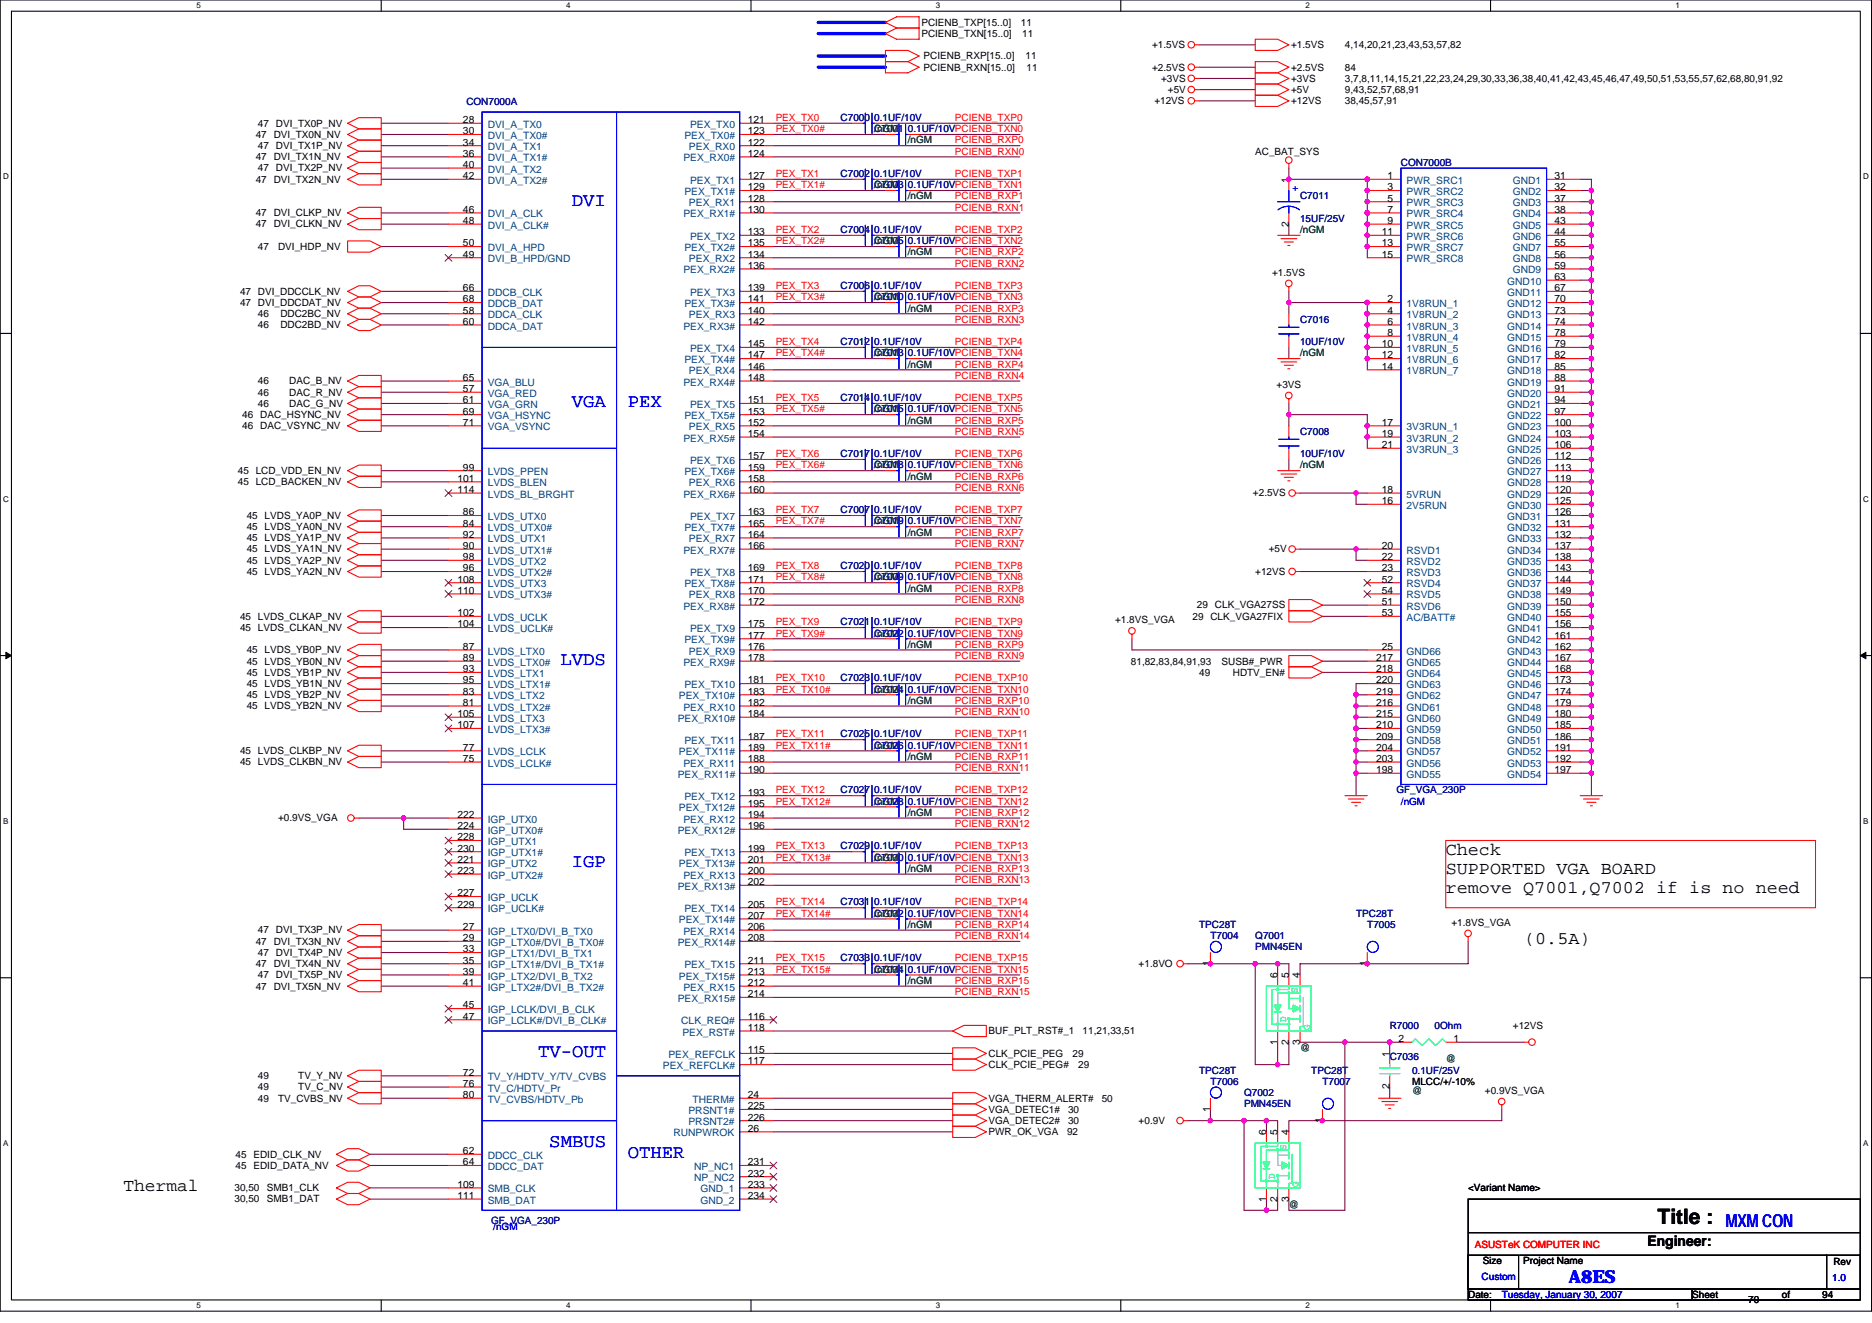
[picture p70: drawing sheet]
<svg xmlns="http://www.w3.org/2000/svg" width="297mm" height="210mm" viewBox="0 0 297 210" stroke-linecap="round" stroke-linejoin="round" font-family="sans-serif">
<defs><g id="words">
<text font-size="3.4" x="263" y="194.2">Title :</text>
<g font-size="3" fill="#00f">
<text x="90.7" y="32.6">DVI</text>
<text x="90.7" y="64.6">VGA</text>
<text x="99.6" y="64.6">PEX</text>
<text x="88.9" y="105.5">LVDS</text>
<text x="90.7" y="137.5">IGP</text>
<text x="85.4" y="167.7">TV-OUT</text>
<text x="87.2" y="182">SMBUS</text>
<text x="99.6" y="183.7">OTHER</text>
</g>
<g font-size="2.8">
<text x="229.4" y="135.6">Check</text>
<text x="229.4" y="138.7">SUPPORTED VGA BOARD</text>
<text x="229.4" y="141.7">remove Q7001,Q7002 if is no need</text>
<text x="241.8" y="149.8">(0.5A)</text>
<text x="19.6" y="189">Thermal</text>
</g>
<g font-size="2.8" fill="#00f">
<text x="273.9" y="194.6">MXM CON</text>
<text x="249" y="203.6">A8ES</text>
</g>
<text font-size="2.3" x="261.4" y="197.7">Engineer:</text>
<g font-size="1.6">
<text x="146.2" y="4.1">PCIENB_TXP[15..0]</text>
<text x="146.2" y="5.9">PCIENB_TXN[15..0]</text>
<text x="162" y="4.1">11</text>
<text x="162.2" y="5.9">11</text>
<text x="146.6" y="9.4">PCIENB_RXP[15..0]</text>
<text x="146.6" y="11.2">PCIENB_RXN[15..0]</text>
<text x="162.7" y="9.4">11</text>
<text x="162.9" y="11.2">11</text>
<text x="182.8" y="7.6">+1.5VS</text>
<text x="182.8" y="11.2">+2.5VS</text>
<text x="204.9" y="7.6">+1.5VS</text>
<text x="204.9" y="11.2">+2.5VS</text>
<text x="213.4" y="7.6">4,14,20,21,23,43,53,57,82</text>
<text x="213.4" y="11.2">84</text>
<text x="183.2" y="16.5">+12VS</text>
<text x="184.2" y="13">+3VS</text>
<text x="185.3" y="14.8">+5V</text>
<text x="204.9" y="13">+3VS</text>
<text x="204.9" y="16.5">+12VS</text>
<text x="204.9" y="14.8">+5V</text>
<text x="213.4" y="16.5">38,45,57,91</text>
<text x="213.4" y="13">3,7,8,11,14,15,21,22,23,24,29,30,33,36,38,40,41,42,43,45,46,47,49,50,51,53,55,57,62,68,80,91,92</text>
<text x="213.4" y="14.8">9,43,52,57,68,91</text>
<text x="40.6" y="21.9">47 DVI_TX0N_NV</text>
<text x="40.9" y="20.1">47 DVI_TX0P_NV</text>
<text x="40.9" y="23.6">47 DVI_TX1P_NV</text>
<text x="73.5" y="19.5">28</text>
<text x="73.5" y="23.1">34</text>
<text x="73.5" y="21.3">30</text>
<text x="118.6" y="19.5">121</text>
<text x="118.6" y="21.3">123</text>
<text x="118.6" y="23.1">122</text>
<text x="40.6" y="25.4">47 DVI_TX1N_NV</text>
<text x="40.6" y="29">47 DVI_TX2N_NV</text>
<text x="40.9" y="27.2">47 DVI_TX2P_NV</text>
<text x="73.5" y="26.6">40</text>
<text x="73.5" y="24.9">36</text>
<text x="73.5" y="28.4">42</text>
<text x="118.6" y="28.4">127</text>
<text x="118.6" y="24.9">124</text>
<text x="199.2" y="24.5">AC_BAT_SYS</text>
<text x="204.5" y="29" transform="rotate(-90 204.5 29)">1</text>
<text x="220.2" y="28.4">1</text>
<text x="246.7" y="28.4">31</text>
<text x="40.6" y="34.3">47 DVI_CLKP_NV</text>
<text x="73.5" y="33.8">46</text>
<text x="73.5" y="35.5">48</text>
<text x="118.6" y="30.2">129</text>
<text x="118.6" y="32">128</text>
<text x="118.6" y="33.8">130</text>
<text x="204.5" y="35.9" transform="rotate(-90 204.5 35.9)">2</text>
<text x="220.2" y="30.2">3</text>
<text x="220.2" y="32">5</text>
<text x="220.2" y="33.8">7</text>
<text x="220.2" y="35.5">9</text>
<text x="246.7" y="30.2">32</text>
<text x="246.7" y="32">37</text>
<text x="246.7" y="33.8">38</text>
<text x="246.7" y="35.5">43</text>
<text x="40.6" y="36.1">47 DVI_CLKN_NV</text>
<text x="40.9" y="39.6">47</text>
<text x="44.1" y="39.6">DVI_HDP_NV</text>
<text x="73.5" y="39.1">50</text>
<text x="73.5" y="40.9">49</text>
<text x="118.6" y="37.3">133</text>
<text x="118.6" y="39.1">135</text>
<text x="118.6" y="40.9">134</text>
<text x="219.3" y="37.3">11</text>
<text x="219.3" y="39.1">13</text>
<text x="219.3" y="40.9">15</text>
<text x="246.7" y="37.3">44</text>
<text x="246.7" y="39.1">55</text>
<text x="246.7" y="40.9">56</text>
<text x="38.1" y="46.8">47 DVI_DDCCLK_NV</text>
<text x="73.5" y="46.2">66</text>
<text x="73.5" y="48">68</text>
<text x="118.6" y="46.2">139</text>
<text x="118.6" y="48">141</text>
<text x="118.6" y="42.7">136</text>
<text x="201.8" y="43.7">+1.5VS</text>
<text x="220.2" y="48">2</text>
<text x="246.7" y="44.4">63</text>
<text x="246.7" y="46.2">67</text>
<text x="246.7" y="48">70</text>
<text x="246.7" y="42.7">59</text>
<text x="38.1" y="48.5">47 DVI_DDCDAT_NV</text>
<text x="40.9" y="52.1">46</text>
<text x="40.9" y="50.3">46</text>
<text x="44.5" y="52.1">DDC2BD_NV</text>
<text x="44.5" y="50.3">DDC2BC_NV</text>
<text x="73.5" y="49.8">58</text>
<text x="73.5" y="51.5">60</text>
<text x="118.6" y="49.8">140</text>
<text x="118.6" y="51.5">142</text>
<text x="220.2" y="51.5">6</text>
<text x="220.2" y="53.3">8</text>
<text x="220.2" y="49.8">4</text>
<text x="246.7" y="49.8">73</text>
<text x="246.7" y="51.5">74</text>
<text x="246.7" y="53.3">78</text>
<text x="118.6" y="55.1">145</text>
<text x="118.6" y="56.9">147</text>
<text x="118.6" y="58.7">146</text>
<text x="219.3" y="55.1">10</text>
<text x="219.3" y="56.9">12</text>
<text x="219.3" y="58.7">14</text>
<text x="246.7" y="55.1">79</text>
<text x="246.7" y="56.9">82</text>
<text x="246.7" y="58.7">85</text>
<text x="40.9" y="64.5">46</text>
<text x="40.9" y="62.8">46</text>
<text x="40.9" y="61">46</text>
<text x="45.9" y="64.5">DAC_G_NV</text>
<text x="45.9" y="62.8">DAC_R_NV</text>
<text x="45.9" y="61">DAC_B_NV</text>
<text x="73.5" y="62.2">57</text>
<text x="73.5" y="65.8">69</text>
<text x="73.5" y="64">61</text>
<text x="73.5" y="60.4">65</text>
<text x="118.6" y="64">151</text>
<text x="118.6" y="65.8">153</text>
<text x="118.6" y="60.4">148</text>
<text x="202.6" y="61.5">+3VS</text>
<text x="246.7" y="60.4">88</text>
<text x="246.7" y="62.2">91</text>
<text x="246.7" y="64">94</text>
<text x="246.7" y="65.8">97</text>
<text x="38.4" y="68.1">46 DAC_VSYNC_NV</text>
<text x="38.4" y="66.3">46 DAC_HSYNC_NV</text>
<text x="73.5" y="67.5">71</text>
<text x="118.6" y="67.5">152</text>
<text x="118.6" y="69.3">154</text>
<text x="219.3" y="67.5">17</text>
<text x="219.3" y="69.3">19</text>
<text x="219.3" y="71.1">21</text>
<text x="246.7" y="67.5">100</text>
<text x="246.7" y="69.3">103</text>
<text x="246.7" y="71.1">106</text>
<text x="37.7" y="77">45 LCD_BACKEN_NV</text>
<text x="37.7" y="75.2">45 LCD_VDD_EN_NV</text>
<text x="72.6" y="76.4">101</text>
<text x="73.5" y="74.7">99</text>
<text x="118.6" y="72.9">157</text>
<text x="118.6" y="74.7">159</text>
<text x="118.6" y="76.4">158</text>
<text x="246.7" y="72.9">112</text>
<text x="246.7" y="74.7">113</text>
<text x="246.7" y="76.4">119</text>
<text x="39.2" y="82.3">45 LVDS_YA0P_NV</text>
<text x="72.6" y="78.2">114</text>
<text x="73.5" y="81.8">86</text>
<text x="73.5" y="83.5">84</text>
<text x="118.6" y="81.8">163</text>
<text x="118.6" y="83.5">165</text>
<text x="118.6" y="78.2">160</text>
<text x="198.8" y="78.8">+2.5VS</text>
<text x="219.3" y="78.2">18</text>
<text x="219.3" y="80">16</text>
<text x="246.7" y="78.2">120</text>
<text x="246.7" y="80">125</text>
<text x="246.7" y="81.8">126</text>
<text x="246.7" y="83.5">131</text>
<text x="39.2" y="89.4">45 LVDS_YA2P_NV</text>
<text x="39.2" y="85.9">45 LVDS_YA1P_NV</text>
<text x="39.2" y="84.1">45 LVDS_YA0N_NV</text>
<text x="39.2" y="87.7">45 LVDS_YA1N_NV</text>
<text x="73.5" y="85.3">92</text>
<text x="73.5" y="88.9">98</text>
<text x="73.5" y="87.1">90</text>
<text x="118.6" y="85.3">164</text>
<text x="118.6" y="87.1">166</text>
<text x="201.3" y="87.7">+5V</text>
<text x="219.3" y="87.1">20</text>
<text x="219.3" y="88.9">22</text>
<text x="246.7" y="85.3">132</text>
<text x="246.7" y="87.1">137</text>
<text x="246.7" y="88.9">138</text>
<text x="39.2" y="91.2">45 LVDS_YA2N_NV</text>
<text x="72.6" y="92.4">108</text>
<text x="72.6" y="94.2">110</text>
<text x="73.5" y="90.7">96</text>
<text x="118.6" y="90.7">169</text>
<text x="118.6" y="92.4">171</text>
<text x="118.6" y="94.2">170</text>
<text x="118.6" y="96">172</text>
<text x="199.2" y="91.2">+12VS</text>
<text x="219.3" y="90.7">23</text>
<text x="219.3" y="92.4">52</text>
<text x="219.3" y="94.2">54</text>
<text x="219.3" y="96">51</text>
<text x="246.7" y="90.7">143</text>
<text x="246.7" y="92.4">144</text>
<text x="246.7" y="94.2">149</text>
<text x="246.7" y="96">150</text>
<text x="38.1" y="100.1">45 LVDS_CLKAN_NV</text>
<text x="38.1" y="98.3">45 LVDS_CLKAP_NV</text>
<text x="72.6" y="97.8">102</text>
<text x="72.6" y="99.5">104</text>
<text x="118.6" y="99.5">175</text>
<text x="118.6" y="101.3">177</text>
<text x="176.9" y="98.8">+1.8VS_VGA</text>
<text x="189.2" y="98.3">29 CLK_VGA27FIX</text>
<text x="189.9" y="96.5">29 CLK_VGA27SS</text>
<text x="219.3" y="97.8">53</text>
<text x="246.7" y="97.8">155</text>
<text x="246.7" y="99.5">156</text>
<text x="246.7" y="101.3">161</text>
<text x="39.2" y="103.7">45 LVDS_YB0P_NV</text>
<text x="39.2" y="107.2">45 LVDS_YB1P_NV</text>
<text x="39.2" y="105.4">45 LVDS_YB0N_NV</text>
<text x="73.5" y="103.1">87</text>
<text x="73.5" y="106.7">93</text>
<text x="73.5" y="104.9">89</text>
<text x="118.6" y="103.1">176</text>
<text x="118.6" y="104.9">178</text>
<text x="179.4" y="105.4">81,82,83,84,91,93</text>
<text x="190.3" y="107.2">49</text>
<text x="193.8" y="105.4">SUSB#_PWR</text>
<text x="195.6" y="107.2">HDTV_EN#</text>
<text x="218.4" y="106.7">218</text>
<text x="218.4" y="104.9">217</text>
<text x="219.3" y="103.1">25</text>
<text x="246.7" y="103.1">162</text>
<text x="246.7" y="104.9">167</text>
<text x="246.7" y="106.7">168</text>
<text x="39.2" y="112.5">45 LVDS_YB2N_NV</text>
<text x="39.2" y="109">45 LVDS_YB1N_NV</text>
<text x="39.2" y="110.8">45 LVDS_YB2P_NV</text>
<text x="72.6" y="113.8">105</text>
<text x="73.5" y="110.2">83</text>
<text x="73.5" y="108.4">95</text>
<text x="73.5" y="112">81</text>
<text x="118.6" y="108.4">181</text>
<text x="118.6" y="110.2">183</text>
<text x="118.6" y="112">182</text>
<text x="118.6" y="113.8">184</text>
<text x="218.4" y="113.8">215</text>
<text x="218.4" y="112">216</text>
<text x="218.4" y="110.2">219</text>
<text x="218.4" y="108.4">220</text>
<text x="246.7" y="108.4">173</text>
<text x="246.7" y="110.2">174</text>
<text x="246.7" y="112">179</text>
<text x="246.7" y="113.8">180</text>
<text x="38.1" y="119.7">45 LVDS_CLKBP_NV</text>
<text x="72.6" y="115.5">107</text>
<text x="73.5" y="119.1">77</text>
<text x="118.6" y="117.3">187</text>
<text x="118.6" y="119.1">189</text>
<text x="218.4" y="119.1">204</text>
<text x="218.4" y="117.3">209</text>
<text x="218.4" y="115.5">210</text>
<text x="246.7" y="115.5">185</text>
<text x="246.7" y="117.3">186</text>
<text x="246.7" y="119.1">191</text>
<text x="38.1" y="121.4">45 LVDS_CLKBN_NV</text>
<text x="73.5" y="120.9">75</text>
<text x="118.6" y="120.9">188</text>
<text x="118.6" y="122.7">190</text>
<text x="218.4" y="122.7">198</text>
<text x="218.4" y="120.9">203</text>
<text x="246.7" y="120.9">192</text>
<text x="246.7" y="122.7">197</text>
<text x="44.1" y="130.3">+0.9VS_VGA</text>
<text x="72.6" y="131.6">224</text>
<text x="72.6" y="129.8">222</text>
<text x="118.6" y="126.2">193</text>
<text x="118.6" y="128">195</text>
<text x="118.6" y="129.8">194</text>
<text x="118.6" y="131.6">196</text>
<text x="72.6" y="135.1">230</text>
<text x="72.6" y="136.9">221</text>
<text x="72.6" y="133.3">228</text>
<text x="118.6" y="135.1">199</text>
<text x="118.6" y="136.9">201</text>
<text x="72.6" y="138.7">223</text>
<text x="72.6" y="144">229</text>
<text x="72.6" y="142.2">227</text>
<text x="118.6" y="144">205</text>
<text x="118.6" y="138.7">200</text>
<text x="118.6" y="140.4">202</text>
<text x="40.6" y="149.9">47 DVI_TX3N_NV</text>
<text x="40.9" y="148.1">47 DVI_TX3P_NV</text>
<text x="73.5" y="147.6">27</text>
<text x="73.5" y="149.3">29</text>
<text x="118.6" y="145.8">207</text>
<text x="118.6" y="147.6">206</text>
<text x="118.6" y="149.3">208</text>
<text x="230.3" y="146.9">+1.8VS_VGA</text>
<text x="40.6" y="153.4">47 DVI_TX4N_NV</text>
<text x="40.9" y="151.7">47 DVI_TX4P_NV</text>
<text x="40.9" y="155.2">47 DVI_TX5P_NV</text>
<text x="73.5" y="154.7">39</text>
<text x="73.5" y="151.1">33</text>
<text x="73.5" y="152.9">35</text>
<text x="118.6" y="152.9">211</text>
<text x="118.6" y="154.7">213</text>
<text x="180.7" y="153.4">+1.8VO</text>
<text x="192" y="153.3" transform="rotate(-90 192 153.3)">1</text>
<text x="202.7" y="155.2" transform="rotate(-90 202.7 155.2)">6</text>
<text x="204.5" y="155.2" transform="rotate(-90 204.5 155.2)">5</text>
<text x="206.3" y="155.2" transform="rotate(-90 206.3 155.2)">4</text>
<text x="216.9" y="153.3" transform="rotate(-90 216.9 153.3)">1</text>
<text x="40.6" y="157">47 DVI_TX5N_NV</text>
<text x="73.5" y="156.4">41</text>
<text x="73.5" y="160">45</text>
<text x="73.5" y="161.8">47</text>
<text x="118.6" y="161.8">116</text>
<text x="118.6" y="156.4">212</text>
<text x="118.6" y="158.2">214</text>
<text x="118.6" y="163.6">118</text>
<text x="118.6" y="167.1">115</text>
<text x="156.9" y="164.1">BUF_PLT_RST#_1</text>
<text x="156.9" y="167.7">CLK_PCIE_PEG</text>
<text x="170.2" y="167.7">29</text>
<text x="171.8" y="164.1">11,21,33,51</text>
<text x="202.7" y="165.7" transform="rotate(-90 202.7 165.7)">1</text>
<text x="204.5" y="165.7" transform="rotate(-90 204.5 165.7)">2</text>
<text x="206.3" y="165.7" transform="rotate(-90 206.3 165.7)">3</text>
<text x="220.5" y="167.7" transform="rotate(-90 220.5 167.7)">1</text>
<text x="221.9" y="165.3">2</text>
<text x="230.6" y="165.3">1</text>
<text x="240.1" y="163.2">+12VS</text>
<text x="40.9" y="171.2">49</text>
<text x="40.9" y="173">49</text>
<text x="47.3" y="171.2">TV_Y_NV</text>
<text x="47.3" y="173">TV_C_NV</text>
<text x="73.5" y="170.7">72</text>
<text x="73.5" y="172.4">76</text>
<text x="118.6" y="168.9">117</text>
<text x="156.9" y="169.4">CLK_PCIE_PEG#</text>
<text x="171.1" y="169.4">29</text>
<text x="220.5" y="172.8" transform="rotate(-90 220.5 172.8)">2</text>
<text x="224.1" y="172.1">MLCC/+/-10%</text>
<text x="235.6" y="173.5">+0.9VS_VGA</text>
<text x="40.9" y="174.8">49</text>
<text x="44.1" y="174.8">TV_CVBS_NV</text>
<text x="73.5" y="174.2">80</text>
<text x="118.6" y="174.2">24</text>
<text x="118.6" y="176">225</text>
<text x="118.6" y="177.8">226</text>
<text x="118.6" y="179.6">26</text>
<text x="156.9" y="176.6">VGA_DETEC1#</text>
<text x="156.9" y="178.3">VGA_DETEC2#</text>
<text x="156.9" y="174.8">VGA_THERM_ALERT#</text>
<text x="169.5" y="176.6">30</text>
<text x="169.5" y="178.3">30</text>
<text x="174.8" y="174.8">50</text>
<text x="180.7" y="178.3">+0.9V</text>
<text x="192" y="176.4" transform="rotate(-90 192 176.4)">1</text>
<text x="209.8" y="178.2" transform="rotate(-90 209.8 178.2)">1</text>
<text x="37.4" y="185.4">45 EDID_DATA_NV</text>
<text x="37.4" y="183.7">45 EDID_CLK_NV</text>
<text x="73.5" y="184.9">64</text>
<text x="73.5" y="183.1">62</text>
<text x="118.6" y="184.9">231</text>
<text x="156.9" y="180.1">PWR_OK_VGA</text>
<text x="169.3" y="180.1">92</text>
<text x="200.9" y="180.1" transform="rotate(-90 200.9 180.1)">6</text>
<text x="202.7" y="180.1" transform="rotate(-90 202.7 180.1)">5</text>
<text x="204.5" y="180.1" transform="rotate(-90 204.5 180.1)">4</text>
<text x="37.2" y="190.8">30,50</text>
<text x="37.2" y="189">30,50</text>
<text x="42.4" y="190.8">SMB1_DAT</text>
<text x="42.4" y="189">SMB1_CLK</text>
<text x="72.6" y="190.2">111</text>
<text x="72.6" y="188.4">109</text>
<text x="118.6" y="186.7">232</text>
<text x="118.6" y="188.4">233</text>
<text x="118.6" y="190.2">234</text>
<text x="200.9" y="190.6" transform="rotate(-90 200.9 190.6)">1</text>
<text x="202.7" y="190.6" transform="rotate(-90 202.7 190.6)">2</text>
<text x="204.5" y="190.6" transform="rotate(-90 204.5 190.6)">3</text>
<text x="233" y="189">&lt;Variant Name&gt;</text>
<text x="235.3" y="200.6">Size</text>
<text x="241.7" y="200.6">Project Name</text>
<text x="290.9" y="200.7">Rev</text>
<text x="233" y="205.9">Date:</text>
<text x="268.5" y="205.9">Sheet</text>
<text x="277.4" y="206.8">70</text>
<text x="282.7" y="205.9">of</text>
<text x="289.1" y="205.9">94</text>
</g>
<g font-size="1.6" fill="#000080">
<text x="74" y="16.7">CON7000A</text>
<text x="133.4" y="19.2">C7000 0.1UF/10V</text>
<text x="138.7" y="21">C7001 0.1UF/10VPCIENB_TXN0</text>
<text x="133.4" y="28.1">C7002 0.1UF/10V</text>
<text x="138.7" y="29.9">C7003 0.1UF/10VPCIENB_TXN1</text>
<text x="222.3" y="26.3">CON7000B</text>
<text x="206.3" y="31.6">C7011</text>
<text x="206.3" y="35.2">15UF/25V</text>
<text x="133.4" y="37">C7004 0.1UF/10V</text>
<text x="138.7" y="38.8">C7005 0.1UF/10VPCIENB_TXN2</text>
<text x="133.4" y="45.9">C7006 0.1UF/10V</text>
<text x="138.7" y="47.6">C7010 0.1UF/10VPCIENB_TXN3</text>
<text x="206.3" y="51.2">C7016</text>
<text x="133.4" y="54.8">C7012 0.1UF/10V</text>
<text x="138.7" y="56.5">C7013 0.1UF/10VPCIENB_TXN4</text>
<text x="206.3" y="54.8">10UF/10V</text>
<text x="133.4" y="63.6">C7014 0.1UF/10V</text>
<text x="138.7" y="65.4">C7015 0.1UF/10VPCIENB_TXN5</text>
<text x="206.3" y="69">C7008</text>
<text x="133.4" y="72.5">C7017 0.1UF/10V</text>
<text x="138.7" y="74.3">C7018 0.1UF/10VPCIENB_TXN6</text>
<text x="206.3" y="72.5">10UF/10V</text>
<text x="133.4" y="81.4">C7007 0.1UF/10V</text>
<text x="138.7" y="83.2">C7019 0.1UF/10VPCIENB_TXN7</text>
<text x="133.4" y="90.3">C7020 0.1UF/10V</text>
<text x="138.7" y="92.1">C7009 0.1UF/10VPCIENB_TXN8</text>
<text x="133.4" y="99.2">C7021 0.1UF/10V</text>
<text x="138.7" y="101">C7022 0.1UF/10VPCIENB_TXN9</text>
<text x="133.4" y="108.1">C7023 0.1UF/10V</text>
<text x="138.7" y="109.9">C7024 0.1UF/10VPCIENB_TXN10</text>
<text x="133.4" y="117">C7025 0.1UF/10V</text>
<text x="138.7" y="118.8">C7026 0.1UF/10VPCIENB_TXN11</text>
<text x="133.4" y="125.9">C7027 0.1UF/10V</text>
<text x="221.6" y="125.9">GF_VGA_230P</text>
<text x="138.7" y="127.7">C7028 0.1UF/10VPCIENB_TXN12</text>
<text x="133.4" y="134.8">C7029 0.1UF/10V</text>
<text x="138.7" y="136.5">C7030 0.1UF/10VPCIENB_TXN13</text>
<text x="133.4" y="143.7">C7031 0.1UF/10V</text>
<text x="138.7" y="145.4">C7032 0.1UF/10VPCIENB_TXN14</text>
<text x="190.3" y="147.2">TPC28T</text>
<text x="192.1" y="149">T7004</text>
<text x="199.2" y="149">Q7001</text>
<text x="215.2" y="145.4">TPC28T</text>
<text x="217" y="147.2">T7005</text>
<text x="133.4" y="152.5">C7033 0.1UF/10V</text>
<text x="138.7" y="154.3">C7034 0.1UF/10VPCIENB_TXN15</text>
<text x="199.2" y="150.8">PMN45EN</text>
<text x="220.5" y="163.2">R7000</text>
<text x="227.6" y="163.2">0Ohm</text>
<text x="190.3" y="170.3">TPC28T</text>
<text x="192.1" y="172.1">T7006</text>
<text x="197.4" y="173.9">Q7002</text>
<text x="208.1" y="170.3">TPC28T</text>
<text x="209.8" y="172.1">T7007</text>
<text x="220.5" y="168.2">C7036</text>
<text x="224.1" y="170.3">0.1UF/25V</text>
<text x="197.4" y="175.7">PMN45EN</text>
<text x="77.9" y="194.2">GF_VGA_230P</text>
</g>
<g font-size="1.6" fill="#004080">
<text x="77.4" y="20.3">DVI_A_TX0</text>
<text x="77.4" y="23.8">DVI_A_TX1</text>
<text x="77.4" y="22.1">DVI_A_TX0#</text>
<text x="108.6" y="22.1">PEX_TX0#</text>
<text x="109.3" y="23.8">PEX_RX0</text>
<text x="109.5" y="20.3">PEX_TX0</text>
<text x="77.4" y="27.4">DVI_A_TX2</text>
<text x="77.4" y="25.6">DVI_A_TX1#</text>
<text x="77.4" y="29.2">DVI_A_TX2#</text>
<text x="108.4" y="25.6">PEX_RX0#</text>
<text x="109.5" y="29.2">PEX_TX1</text>
<text x="223.2" y="29.2">PWR_SRC1</text>
<text x="240" y="29.2">GND1</text>
<text x="77.4" y="34.5">DVI_A_CLK</text>
<text x="108.4" y="34.5">PEX_RX1#</text>
<text x="108.6" y="30.9">PEX_TX1#</text>
<text x="109.3" y="32.7">PEX_RX1</text>
<text x="223.2" y="30.9">PWR_SRC2</text>
<text x="223.2" y="32.7">PWR_SRC3</text>
<text x="223.2" y="34.5">PWR_SRC4</text>
<text x="240" y="30.9">GND2</text>
<text x="240" y="32.7">GND3</text>
<text x="240" y="34.5">GND4</text>
<text x="77.4" y="36.3">DVI_A_CLK#</text>
<text x="77.4" y="39.8">DVI_A_HPD</text>
<text x="77.4" y="41.6">DVI_B_HPD/GND</text>
<text x="108.6" y="39.8">PEX_TX2#</text>
<text x="109.3" y="41.6">PEX_RX2</text>
<text x="109.5" y="38.1">PEX_TX2</text>
<text x="223.2" y="36.3">PWR_SRC5</text>
<text x="223.2" y="38.1">PWR_SRC6</text>
<text x="223.2" y="39.8">PWR_SRC7</text>
<text x="223.2" y="41.6">PWR_SRC8</text>
<text x="240" y="36.3">GND5</text>
<text x="240" y="38.1">GND6</text>
<text x="240" y="39.8">GND7</text>
<text x="240" y="41.6">GND8</text>
<text x="77.4" y="46.9">DDCB_CLK</text>
<text x="108.4" y="43.4">PEX_RX2#</text>
<text x="109.5" y="46.9">PEX_TX3</text>
<text x="239.2" y="45.2">GND10</text>
<text x="239.2" y="46.9">GND11</text>
<text x="240" y="43.4">GND9</text>
<text x="77.4" y="50.5">DDCA_CLK</text>
<text x="77.4" y="52.3">DDCA_DAT</text>
<text x="77.4" y="48.7">DDCB_DAT</text>
<text x="108.4" y="52.3">PEX_RX3#</text>
<text x="108.6" y="48.7">PEX_TX3#</text>
<text x="109.3" y="50.5">PEX_RX3</text>
<text x="223.2" y="52.3">1V8RUN_3</text>
<text x="223.2" y="48.7">1V8RUN_1</text>
<text x="223.2" y="50.5">1V8RUN_2</text>
<text x="239.2" y="48.7">GND12</text>
<text x="239.2" y="50.5">GND13</text>
<text x="239.2" y="52.3">GND14</text>
<text x="108.6" y="57.6">PEX_TX4#</text>
<text x="109.3" y="59.4">PEX_RX4</text>
<text x="109.5" y="55.8">PEX_TX4</text>
<text x="223.2" y="54.1">1V8RUN_4</text>
<text x="223.2" y="55.8">1V8RUN_5</text>
<text x="223.2" y="57.6">1V8RUN_6</text>
<text x="223.2" y="59.4">1V8RUN_7</text>
<text x="239.2" y="54.1">GND15</text>
<text x="239.2" y="55.8">GND16</text>
<text x="239.2" y="57.6">GND17</text>
<text x="239.2" y="59.4">GND18</text>
<text x="77.4" y="62.9">VGA_RED</text>
<text x="77.4" y="64.7">VGA_GRN</text>
<text x="77.4" y="61.2">VGA_BLU</text>
<text x="108.4" y="61.2">PEX_RX4#</text>
<text x="109.5" y="64.7">PEX_TX5</text>
<text x="239.2" y="61.2">GND19</text>
<text x="239.2" y="62.9">GND20</text>
<text x="239.2" y="64.7">GND21</text>
<text x="77.4" y="68.3">VGA_VSYNC</text>
<text x="77.4" y="66.5">VGA_HSYNC</text>
<text x="108.4" y="70.1">PEX_RX5#</text>
<text x="108.6" y="66.5">PEX_TX5#</text>
<text x="109.3" y="68.3">PEX_RX5</text>
<text x="223.2" y="68.3">3V3RUN_1</text>
<text x="223.2" y="70.1">3V3RUN_2</text>
<text x="223.2" y="71.8">3V3RUN_3</text>
<text x="239.2" y="66.5">GND22</text>
<text x="239.2" y="68.3">GND23</text>
<text x="239.2" y="70.1">GND24</text>
<text x="239.2" y="71.8">GND25</text>
<text x="77.4" y="75.4">LVDS_PPEN</text>
<text x="77.4" y="77.2">LVDS_BLEN</text>
<text x="108.6" y="75.4">PEX_TX6#</text>
<text x="109.3" y="77.2">PEX_RX6</text>
<text x="109.5" y="73.6">PEX_TX6</text>
<text x="239.2" y="73.6">GND26</text>
<text x="239.2" y="75.4">GND27</text>
<text x="239.2" y="77.2">GND28</text>
<text x="77.4" y="79">LVDS_BL_BRGHT</text>
<text x="77.4" y="82.5">LVDS_UTX0</text>
<text x="108.4" y="79">PEX_RX6#</text>
<text x="109.5" y="82.5">PEX_TX7</text>
<text x="223.2" y="79">5VRUN</text>
<text x="223.2" y="80.7">2V5RUN</text>
<text x="239.2" y="79">GND29</text>
<text x="239.2" y="80.7">GND30</text>
<text x="239.2" y="82.5">GND31</text>
<text x="77.4" y="86.1">LVDS_UTX1</text>
<text x="77.4" y="89.6">LVDS_UTX2</text>
<text x="77.4" y="84.3">LVDS_UTX0#</text>
<text x="77.4" y="87.8">LVDS_UTX1#</text>
<text x="108.4" y="87.8">PEX_RX7#</text>
<text x="108.6" y="84.3">PEX_TX7#</text>
<text x="109.3" y="86.1">PEX_RX7</text>
<text x="223.2" y="87.8">RSVD1</text>
<text x="223.2" y="89.6">RSVD2</text>
<text x="239.2" y="84.3">GND32</text>
<text x="239.2" y="86.1">GND33</text>
<text x="239.2" y="87.8">GND34</text>
<text x="239.2" y="89.6">GND35</text>
<text x="77.4" y="93.2">LVDS_UTX3</text>
<text x="77.4" y="91.4">LVDS_UTX2#</text>
<text x="77.4" y="95">LVDS_UTX3#</text>
<text x="108.6" y="93.2">PEX_TX8#</text>
<text x="109.3" y="95">PEX_RX8</text>
<text x="109.5" y="91.4">PEX_TX8</text>
<text x="223.2" y="91.4">RSVD3</text>
<text x="223.2" y="93.2">RSVD4</text>
<text x="223.2" y="95">RSVD5</text>
<text x="239.2" y="91.4">GND36</text>
<text x="239.2" y="93.2">GND37</text>
<text x="239.2" y="95">GND38</text>
<text x="77.4" y="98.5">LVDS_UCLK</text>
<text x="77.4" y="100.3">LVDS_UCLK#</text>
<text x="108.4" y="96.7">PEX_RX8#</text>
<text x="109.5" y="100.3">PEX_TX9</text>
<text x="223.2" y="98.5">AC/BATT#</text>
<text x="223.2" y="96.7">RSVD6</text>
<text x="239.2" y="96.7">GND39</text>
<text x="239.2" y="98.5">GND40</text>
<text x="239.2" y="100.3">GND41</text>
<text x="77.4" y="103.8">LVDS_LTX0</text>
<text x="77.4" y="107.4">LVDS_LTX1</text>
<text x="77.4" y="105.6">LVDS_LTX0#</text>
<text x="108.4" y="105.6">PEX_RX9#</text>
<text x="108.6" y="102.1">PEX_TX9#</text>
<text x="109.3" y="103.8">PEX_RX9</text>
<text x="223.2" y="107.4">GND64</text>
<text x="223.2" y="105.6">GND65</text>
<text x="223.2" y="103.8">GND66</text>
<text x="239.2" y="102.1">GND42</text>
<text x="239.2" y="103.8">GND43</text>
<text x="239.2" y="105.6">GND44</text>
<text x="239.2" y="107.4">GND45</text>
<text x="77.4" y="111">LVDS_LTX2</text>
<text x="77.4" y="109.2">LVDS_LTX1#</text>
<text x="77.4" y="112.7">LVDS_LTX2#</text>
<text x="107.7" y="111">PEX_TX10#</text>
<text x="108.4" y="112.7">PEX_RX10</text>
<text x="108.6" y="109.2">PEX_TX10</text>
<text x="223.2" y="112.7">GND61</text>
<text x="223.2" y="111">GND62</text>
<text x="223.2" y="109.2">GND63</text>
<text x="239.2" y="109.2">GND46</text>
<text x="239.2" y="111">GND47</text>
<text x="239.2" y="112.7">GND48</text>
<text x="77.4" y="119.8">LVDS_LCLK</text>
<text x="77.4" y="114.5">LVDS_LTX3</text>
<text x="77.4" y="116.3">LVDS_LTX3#</text>
<text x="107.5" y="114.5">PEX_RX10#</text>
<text x="107.7" y="119.8">PEX_TX11#</text>
<text x="108.6" y="118.1">PEX_TX11</text>
<text x="223.2" y="119.8">GND57</text>
<text x="223.2" y="118.1">GND58</text>
<text x="223.2" y="116.3">GND59</text>
<text x="223.2" y="114.5">GND60</text>
<text x="239.2" y="114.5">GND49</text>
<text x="239.2" y="116.3">GND50</text>
<text x="239.2" y="118.1">GND51</text>
<text x="239.2" y="119.8">GND52</text>
<text x="77.4" y="121.6">LVDS_LCLK#</text>
<text x="107.5" y="123.4">PEX_RX11#</text>
<text x="108.4" y="121.6">PEX_RX11</text>
<text x="223.2" y="123.4">GND55</text>
<text x="223.2" y="121.6">GND56</text>
<text x="239.2" y="121.6">GND53</text>
<text x="239.2" y="123.4">GND54</text>
<text x="77.4" y="130.5">IGP_UTX0</text>
<text x="107.7" y="128.7">PEX_TX12#</text>
<text x="108.4" y="130.5">PEX_RX12</text>
<text x="108.6" y="127">PEX_TX12</text>
<text x="77.4" y="135.8">IGP_UTX1#</text>
<text x="77.4" y="132.3">IGP_UTX0#</text>
<text x="77.4" y="137.6">IGP_UTX2</text>
<text x="77.4" y="134.1">IGP_UTX1</text>
<text x="107.5" y="132.3">PEX_RX12#</text>
<text x="107.7" y="137.6">PEX_TX13#</text>
<text x="108.6" y="135.8">PEX_TX13</text>
<text x="77.4" y="139.4">IGP_UTX2#</text>
<text x="77.4" y="143">IGP_UCLK</text>
<text x="107.5" y="141.2">PEX_RX13#</text>
<text x="108.4" y="139.4">PEX_RX13</text>
<text x="77.4" y="144.7">IGP_UCLK#</text>
<text x="77.4" y="148.3">IGP_LTX0/DVI_B_TX0</text>
<text x="107.7" y="146.5">PEX_TX14#</text>
<text x="108.4" y="148.3">PEX_RX14</text>
<text x="108.6" y="144.7">PEX_TX14</text>
<text x="77.4" y="155.4">IGP_LTX2/DVI_B_TX2</text>
<text x="77.4" y="151.8">IGP_LTX1/DVI_B_TX1</text>
<text x="77.4" y="153.6">IGP_LTX1#/DVI_B_TX1#</text>
<text x="77.4" y="150.1">IGP_LTX0#/DVI_B_TX0#</text>
<text x="107.5" y="150.1">PEX_RX14#</text>
<text x="107.7" y="155.4">PEX_TX15#</text>
<text x="108.6" y="153.6">PEX_TX15</text>
<text x="77.4" y="157.2">IGP_LTX2#/DVI_B_TX2#</text>
<text x="77.4" y="160.7">IGP_LCLK/DVI_B_CLK</text>
<text x="107.5" y="159">PEX_RX15#</text>
<text x="108.4" y="157.2">PEX_RX15</text>
<text x="77.4" y="162.5">IGP_LCLK#/DVI_B_CLK#</text>
<text x="106.1" y="167.9">PEX_REFCLK</text>
<text x="108.1" y="162.5">CLK_REQ#</text>
<text x="108.3" y="164.3">PEX_RST#</text>
<text x="77.4" y="171.4">TV_Y/HDTV_Y/TV_CVBS</text>
<text x="77.4" y="173.2">TV_C/HDTV_Pr</text>
<text x="105.2" y="169.6">PEX_REFCLK#</text>
<text x="77.4" y="175">TV_CVBS/HDTV_Pb</text>
<text x="109.2" y="176.7">PRSNT1#</text>
<text x="109.2" y="178.5">PRSNT2#</text>
<text x="109.9" y="175">THERM#</text>
<text x="77.4" y="185.6">DDCC_DAT</text>
<text x="77.4" y="183.9">DDCC_CLK</text>
<text x="106.8" y="180.3">RUNPWROK</text>
<text x="110.1" y="185.6">NP_NC1</text>
<text x="77.4" y="191">SMB_DAT</text>
<text x="77.4" y="189.2">SMB_CLK</text>
<text x="110.1" y="187.4">NP_NC2</text>
<text x="111.1" y="189.2">GND_1</text>
<text x="111.1" y="191">GND_2</text>
</g>
<g font-size="1.6" fill="#f00">
<text x="123.1" y="19.2">PEX_TX0</text>
<text x="123.1" y="21">PEX_TX0#</text>
<text x="151.5" y="22.8">PCIENB_RXP0</text>
<text x="151.5" y="19.2">PCIENB_TXP0</text>
<text x="123.1" y="28.1">PEX_TX1</text>
<text x="123.1" y="29.9">PEX_TX1#</text>
<text x="151.5" y="24.5">PCIENB_RXN0</text>
<text x="151.5" y="28.1">PCIENB_TXP1</text>
<text x="151.5" y="31.6">PCIENB_RXP1</text>
<text x="151.5" y="33.4">PCIENB_RXN1</text>
<text x="123.1" y="38.8">PEX_TX2#</text>
<text x="123.1" y="37">PEX_TX2</text>
<text x="151.5" y="37">PCIENB_TXP2</text>
<text x="151.5" y="40.5">PCIENB_RXP2</text>
<text x="123.1" y="47.6">PEX_TX3#</text>
<text x="123.1" y="45.9">PEX_TX3</text>
<text x="151.5" y="45.9">PCIENB_TXP3</text>
<text x="151.5" y="42.3">PCIENB_RXN2</text>
<text x="151.5" y="51.2">PCIENB_RXN3</text>
<text x="151.5" y="49.4">PCIENB_RXP3</text>
<text x="123.1" y="54.8">PEX_TX4</text>
<text x="123.1" y="56.5">PEX_TX4#</text>
<text x="151.5" y="54.8">PCIENB_TXP4</text>
<text x="151.5" y="58.3">PCIENB_RXP4</text>
<text x="123.1" y="65.4">PEX_TX5#</text>
<text x="123.1" y="63.6">PEX_TX5</text>
<text x="151.5" y="60.1">PCIENB_RXN4</text>
<text x="151.5" y="63.6">PCIENB_TXP5</text>
<text x="151.5" y="69">PCIENB_RXN5</text>
<text x="151.5" y="67.2">PCIENB_RXP5</text>
<text x="123.1" y="72.5">PEX_TX6</text>
<text x="123.1" y="74.3">PEX_TX6#</text>
<text x="151.5" y="77.9">PCIENB_RXN6</text>
<text x="151.5" y="76.1">PCIENB_RXP6</text>
<text x="151.5" y="72.5">PCIENB_TXP6</text>
<text x="123.1" y="81.4">PEX_TX7</text>
<text x="123.1" y="83.2">PEX_TX7#</text>
<text x="151.5" y="81.4">PCIENB_TXP7</text>
<text x="151.5" y="85">PCIENB_RXP7</text>
<text x="151.5" y="86.8">PCIENB_RXN7</text>
<text x="123.1" y="92.1">PEX_TX8#</text>
<text x="123.1" y="90.3">PEX_TX8</text>
<text x="151.5" y="95.7">PCIENB_RXN8</text>
<text x="151.5" y="90.3">PCIENB_TXP8</text>
<text x="151.5" y="93.9">PCIENB_RXP8</text>
<text x="123.1" y="99.2">PEX_TX9</text>
<text x="123.1" y="101">PEX_TX9#</text>
<text x="151.5" y="99.2">PCIENB_TXP9</text>
<text x="151.5" y="102.8">PCIENB_RXP9</text>
<text x="151.5" y="104.5">PCIENB_RXN9</text>
<text x="123.1" y="109.9">PEX_TX10#</text>
<text x="123.1" y="108.1">PEX_TX10</text>
<text x="151.5" y="111.7">PCIENB_RXP10</text>
<text x="151.5" y="108.1">PCIENB_TXP10</text>
<text x="151.5" y="113.4">PCIENB_RXN10</text>
<text x="123.1" y="117">PEX_TX11</text>
<text x="123.1" y="118.8">PEX_TX11#</text>
<text x="151.5" y="117">PCIENB_TXP11</text>
<text x="123.1" y="125.9">PEX_TX12</text>
<text x="151.5" y="120.5">PCIENB_RXP11</text>
<text x="151.5" y="122.3">PCIENB_RXN11</text>
<text x="151.5" y="125.9">PCIENB_TXP12</text>
<text x="123.1" y="127.7">PEX_TX12#</text>
<text x="151.5" y="129.4">PCIENB_RXP12</text>
<text x="151.5" y="131.2">PCIENB_RXN12</text>
<text x="123.1" y="134.8">PEX_TX13</text>
<text x="123.1" y="136.5">PEX_TX13#</text>
<text x="151.5" y="134.8">PCIENB_TXP13</text>
<text x="123.1" y="143.7">PEX_TX14</text>
<text x="151.5" y="143.7">PCIENB_TXP14</text>
<text x="151.5" y="138.3">PCIENB_RXP13</text>
<text x="151.5" y="140.1">PCIENB_RXN13</text>
<text x="123.1" y="145.4">PEX_TX14#</text>
<text x="151.5" y="147.2">PCIENB_RXP14</text>
<text x="151.5" y="149">PCIENB_RXN14</text>
<text x="123.1" y="152.5">PEX_TX15</text>
<text x="123.1" y="154.3">PEX_TX15#</text>
<text x="151.5" y="152.5">PCIENB_TXP15</text>
<text x="151.5" y="156.1">PCIENB_RXP15</text>
<text x="151.5" y="157.9">PCIENB_RXN15</text>
<text x="234" y="198.1">ASUSTeK COMPUTER INC</text>
</g>
<g font-size="1.6" fill="#008000">
<text x="138.7" y="21">/nGM</text>
<text x="144.1" y="22.8">/nGM</text>
<text x="138.7" y="29.9">/nGM</text>
<text x="144.1" y="31.6">/nGM</text>
<text x="138.7" y="38.8">/nGM</text>
<text x="144.1" y="40.5">/nGM</text>
<text x="206.3" y="37">/nGM</text>
<text x="138.7" y="47.6">/nGM</text>
<text x="144.1" y="49.4">/nGM</text>
<text x="138.7" y="56.5">/nGM</text>
<text x="144.1" y="58.3">/nGM</text>
<text x="206.3" y="56.5">/nGM</text>
<text x="138.7" y="65.4">/nGM</text>
<text x="144.1" y="67.2">/nGM</text>
<text x="138.7" y="74.3">/nGM</text>
<text x="144.1" y="76.1">/nGM</text>
<text x="206.3" y="74.3">/nGM</text>
<text x="138.7" y="83.2">/nGM</text>
<text x="144.1" y="85">/nGM</text>
<text x="138.7" y="92.1">/nGM</text>
<text x="144.1" y="93.9">/nGM</text>
<text x="138.7" y="101">/nGM</text>
<text x="144.1" y="102.8">/nGM</text>
<text x="138.7" y="109.9">/nGM</text>
<text x="144.1" y="111.7">/nGM</text>
<text x="138.7" y="118.8">/nGM</text>
<text x="144.1" y="120.5">/nGM</text>
<text x="138.7" y="127.7">/nGM</text>
<text x="144.1" y="129.4">/nGM</text>
<text x="138.7" y="136.5">/nGM</text>
<text x="144.1" y="138.3">/nGM</text>
<text x="138.7" y="145.4">/nGM</text>
<text x="144.1" y="147.2">/nGM</text>
<text x="138.7" y="154.3">/nGM</text>
<text x="144.1" y="156.1">/nGM</text>
<text x="206.3" y="166.8">@</text>
<text x="224.1" y="173.5">@</text>
<text x="229.4" y="168.6">@</text>
<text x="204.5" y="191.7">@</text>
</g>
<g font-size="1.6" fill="#00f">
<text x="205" y="30.3">+</text>
<text x="222.3" y="127.7">/nGM</text>
<text x="78.3" y="195.2">/nGM</text>
<text x="235.1" y="203.1">Custom</text>
<text x="290.7" y="203.2">1.0</text>
<text x="238.3" y="205.9">Tuesday, January 30, 2007</text>
</g>
<g font-size="1.6" fill="#00ff80">
<text x="205.9" y="157.5" transform="rotate(-90 205.9 157.5)">S</text>
<text x="204.1" y="162.2" transform="rotate(-90 204.1 162.2)">D</text>
<text x="207.8" y="163.4" transform="rotate(-90 207.8 163.4)">G</text>
<text x="204.1" y="182.4" transform="rotate(-90 204.1 182.4)">S</text>
<text x="202.3" y="187" transform="rotate(-90 202.3 187)">D</text>
<text x="206" y="188.3" transform="rotate(-90 206 188.3)">G</text>
</g>
<g font-size="1.3">
<text x="31.2" y="1.3">5</text>
<text x="89.8" y="1.3">4</text>
<text x="148.5" y="1.3">3</text>
<text x="207.2" y="1.3">2</text>
<text x="265.8" y="1.3">1</text>
<text x=".5" y="28.5">D</text>
<text x="295.6" y="28.5">D</text>
<text x=".5" y="79.6">C</text>
<text x="295.6" y="79.6">C</text>
<text x=".5" y="130.7">B</text>
<text x="295.6" y="130.7">B</text>
<text x=".5" y="181.8">A</text>
<text x="295.6" y="181.8">A</text>
<text x="31.2" y="207.6">5</text>
<text x="89.8" y="207.6">4</text>
<text x="148.5" y="207.6">3</text>
<text x="207.2" y="207.6">2</text>
<text x="265.8" y="207.6">1</text>
</g>
</g></defs>
<path d="M0 0h297v208h-297zM1.8 1.8h293.4v204.4h-293.4z" fill="none" stroke="#000" stroke-width=".17"/>
<g fill="#fff">
<path d="M31.2 .2h.7v1.4h-.7z"/>
<path d="M31.2 206.4h.7v1.5h-.7z"/>
</g>
<path d="M60.5 0v1.8M60.5 206.2v1.8" fill="none" stroke="#000" stroke-width=".17"/>
<g fill="#fff">
<path d="M89.8 .2h.7v1.4h-.7z"/>
<path d="M89.8 206.4h.7v1.5h-.7z"/>
</g>
<path d="M119.2 0v1.8M119.2 206.2v1.8" fill="none" stroke="#000" stroke-width=".17"/>
<g fill="#fff">
<path d="M148.5 .2h.7v1.4h-.7z"/>
<path d="M148.5 206.4h.7v1.5h-.7z"/>
</g>
<path d="M177.8 0v1.8M177.8 206.2v1.8" fill="none" stroke="#000" stroke-width=".17"/>
<g fill="#fff">
<path d="M207.2 .2h.7v1.4h-.7z"/>
<path d="M207.2 206.4h.7v1.5h-.7z"/>
</g>
<path d="M236.5 0v1.8M236.5 206.2v1.8" fill="none" stroke="#000" stroke-width=".17"/>
<g fill="#fff">
<path d="M265.9 .2h.6v1.4h-.6z"/>
<path d="M265.9 206.4h.6v1.5h-.6z"/>
<path d="M.5 27.3h.9v1.4h-.9z"/>
<path d="M295.6 27.3h.9v1.4h-.9z"/>
<path d="M.5 78.4h.9v1.5h-.9z"/>
<path d="M295.6 78.4h.9v1.5h-.9z"/>
</g>
<path d="M0 52.9h1.8M295.2 52.9h1.8" fill="none" stroke="#000" stroke-width=".17"/>
<g fill="#fff">
<path d="M.5 129.6h.8v1.4h-.8z"/>
<path d="M295.6 129.6h.9v1.4h-.9z"/>
</g>
<path d="M0 104h1.8M295.2 104h1.8" fill="none" stroke="#000" stroke-width=".17"/>
<path d="M.9 103.5l.9 .5-.9 .5zM295.2 104l.9-.5v1z" fill="#000" stroke="#000" stroke-width=".16"/>
<g fill="#fff">
<path d="M.5 180.7h.8v1.4h-.8z"/>
<path d="M295.6 180.7h.9v1.4h-.9z"/>
</g>
<path d="M0 155.1h1.8M295.2 155.1h1.8M233 190.2h62.2v14.3h-62.2zM233 199.1h8v5.4h-8zM233 195.6h62.2M241.1 199.1h48.8M289.9 199.1h5.3v5.4h-5.3zM233 204.5h35.5v1.7h-35.5zM268.5 204.5h26.7v1.7h-26.7z" fill="none" stroke="#000" stroke-width=".17"/>
<g fill="none" stroke="#800040" stroke-width=".17">
<path d="M60.5 19.6h10.7M122.7 19.6h12.5M140.5 19.6h21.3M190.3 7.1h8.9M190.3 12.4h8.9M190.3 16h8.9M190.3 10.7h8.9M190.3 14.2h8.9M60.5 28.4h10.7M60.5 35.6h10.7M60.5 39.1h10.7M60.5 21.3h10.7"/>
<path d="M60.5 24.9h10.7M60.5 33.8h10.7M60.5 23.1h10.7M60.5 26.7h10.7M122.7 28.4h12.5M122.7 32h39.1M122.7 39.1h17.8M122.7 21.3h17.8M122.7 24.9h39.1M122.7 33.8h39.1M122.7 23.1h39.1M122.7 37.3h12.5"/>
<path d="M122.7 30.2h17.8M140.5 28.4h21.3M140.5 37.3h21.3M145.8 39.1h16M145.8 21.3h16M145.8 30.2h16M204.5 26.7v1.7h12.5v12.5M204.5 35.6v1.7M250.7 28.4h1.8v97.8M250.7 35.6h1.8M250.7 32h1.8M250.7 39.1h1.8"/>
<path d="M250.7 33.8h1.8M250.7 37.3h1.8M250.7 30.2h1.8M60.5 51.6h10.7M60.5 48h10.7M60.5 46.2h10.7M60.5 49.8h10.7M122.7 55.1h12.5M122.7 51.6h39.1M122.7 48h17.8M122.7 46.2h12.5M122.7 56.9h17.8"/>
<path d="M122.7 42.7h39.1M122.7 58.7h39.1M122.7 49.8h39.1M122.7 40.9h39.1M140.5 55.1h21.3M140.5 46.2h21.3M145.8 48h16M145.8 56.9h16M204.5 46.2v3.6M204.5 55.1v1.8M204.5 48h12.5v10.7M250.7 55.1h1.8"/>
<path d="M250.7 53.3h1.8M250.7 44.4h1.8M250.7 51.6h1.8M250.7 48h1.8M250.7 46.2h1.8M250.7 56.9h1.8M250.7 42.7h1.8M250.7 58.7h1.8M250.7 49.8h1.8M250.7 40.9h1.8M60.5 64h10.7M60.5 65.8h10.7"/>
<path d="M60.5 67.6h10.7M60.5 74.7h10.7M60.5 62.2h10.7M60.5 76.5h10.7M60.5 60.5h10.7M122.7 64h12.5M122.7 65.8h17.8M122.7 72.9h12.5M122.7 67.6h39.1M122.7 78.2h39.1M122.7 74.7h17.8M122.7 76.5h39.1"/>
<path d="M122.7 69.3h39.1M122.7 60.5h39.1M140.5 64h21.3M140.5 72.9h21.3M145.8 65.8h16M145.8 74.7h16M204.5 64v3.6M204.5 72.9v1.8M204.5 65.8h12.5v5.3M206.3 78.2h10.7M215.2 78.2v1.8h1.8M250.7 71.1h1.8"/>
<path d="M250.7 64h1.8M250.7 65.8h1.8M250.7 72.9h1.8M250.7 67.6h1.8M250.7 78.2h1.8M250.7 74.7h1.8M250.7 62.2h1.8M250.7 76.5h1.8M250.7 69.3h1.8M250.7 60.5h1.8M60.5 83.6h10.7M60.5 87.1h10.7"/>
<path d="M60.5 88.9h10.7M60.5 81.8h10.7M60.5 99.6h10.7M60.5 90.7h10.7M60.5 97.8h10.7M60.5 85.3h10.7M122.7 83.6h17.8M122.7 92.5h17.8M122.7 87.1h39.1M122.7 81.8h12.5M122.7 96h39.1M122.7 99.6h12.5"/>
<path d="M122.7 90.7h12.5M122.7 85.3h39.1M122.7 94.2h39.1M140.5 81.8h21.3M140.5 99.6h21.3M140.5 90.7h21.3M145.8 83.6h16M145.8 92.5h16M206.3 87.1h10.7M206.3 90.7h10.7M209.8 96h7.2M209.8 97.8h7.2"/>
<path d="M215.2 87.1v1.8h1.8M250.7 83.6h1.8M250.7 92.5h1.8M250.7 87.1h1.8M250.7 88.9h1.8M250.7 81.8h1.8M250.7 96h1.8M250.7 99.6h1.8M250.7 90.7h1.8M250.7 97.8h1.8M250.7 85.3h1.8M250.7 94.2h1.8"/>
<path d="M250.7 80h1.8M60.5 104.9h10.7M60.5 119.1h10.7M60.5 106.7h10.7M60.5 103.1h10.7M60.5 110.2h10.7M60.5 108.5h10.7M60.5 112h10.7M122.7 104.9h39.1M122.7 119.1h17.8M122.7 103.1h39.1M122.7 117.3h12.5"/>
<path d="M122.7 110.2h17.8M122.7 101.3h17.8M122.7 108.5h12.5M122.7 112h39.1M122.7 113.8h39.1M140.5 117.3h21.3M140.5 108.5h21.3M145.8 119.1h16M145.8 110.2h16M145.8 101.3h16M179.6 101.3v1.8h37.4M209.8 104.9h7.2"/>
<path d="M209.8 106.7h7.2M215.2 119.1h1.8M215.2 117.3h1.8M215.2 110.2h1.8M215.2 112h1.8M215.2 113.8h1.8M215.2 115.6h1.8M217 108.5h-1.8v17.7M250.7 104.9h1.8M250.7 119.1h1.8M250.7 106.7h1.8M250.7 103.1h1.8"/>
<path d="M250.7 117.3h1.8M250.7 110.2h1.8M250.7 101.3h1.8M250.7 108.5h1.8M250.7 112h1.8M250.7 113.8h1.8M250.7 115.6h1.8M56.9 129.8h14.3M60.5 120.9h10.7M64 129.8v1.8h7.2M122.7 122.7h39.1M122.7 136.9h17.8"/>
<path d="M122.7 131.6h39.1M122.7 120.9h39.1M122.7 126.2h12.5M122.7 138.7h39.1M122.7 135.1h12.5M122.7 129.8h39.1M122.7 128h17.8M140.5 126.2h21.3M140.5 135.1h21.3M145.8 136.9h16M145.8 128h16M215.2 122.7h1.8"/>
<path d="M215.2 120.9h1.8M250.7 122.7h1.8M250.7 120.9h1.8M60.5 152.9h10.7M60.5 154.7h10.7M60.5 147.6h10.7M60.5 156.5h10.7M60.5 149.4h10.7M60.5 151.1h10.7M122.7 152.9h12.5M122.7 144h12.5M122.7 154.7h17.8"/>
<path d="M122.7 147.6h39.1M122.7 156.5h39.1M122.7 158.2h39.1M122.7 145.8h17.8M122.7 149.4h39.1M122.7 140.5h39.1M140.5 152.9h21.3M140.5 144h21.3M145.8 154.7h16M145.8 145.8h16M188.5 152.9h16v1.8M199.2 152.9v16h5.3v-3.5"/>
<path d="M202.7 152.9v1.8M233 149.4v3.5h-26.7v1.8M60.5 172.5h10.7M60.5 174.2h10.7M60.5 170.7h10.7M122.7 168.9h28.5M122.7 167.1h28.5M122.7 174.2h28.5M122.7 163.6h28.5M122.7 176h28.5M122.7 177.8h28.5M122.7 179.6h28.5"/>
<path d="M192.1 176v1.8h-3.6M192.1 177.8h5.3M197.4 177.8h3.6v1.8M197.4 177.8v14.2h3.6M201 177.8h1.7v1.8M202.7 165.4v3.5M206.3 165.4h16M213.4 165.4v26.6h-8.9v-1.8M220.5 165.4v1.7M220.5 172.5v1.7M231.2 165.4h10.6M238.3 176v1.8h-33.8v1.8"/>
<path d="M58.7 188.5h12.5M58.7 190.2h12.5M58.7 184.9h12.5M58.7 183.1h12.5M201 190.2v1.8M202.7 190.2v1.8h-1.7"/>
</g>
<g fill="#f0f" stroke="#f0f" stroke-width=".17">
<circle cx="204.5" cy="65.8" r=".35"/>
<circle cx="216.9" cy="49.8" r=".35"/>
<circle cx="216.9" cy="48" r=".35"/>
<circle cx="216.9" cy="69.3" r=".35"/>
<circle cx="252.5" cy="122.7" r=".35"/>
<circle cx="252.5" cy="83.6" r=".35"/>
<circle cx="216.9" cy="39.1" r=".35"/>
<circle cx="252.5" cy="88.9" r=".35"/>
<circle cx="216.9" cy="30.2" r=".35"/>
<circle cx="215.2" cy="122.7" r=".35"/>
<circle cx="216.9" cy="56.9" r=".35"/>
<circle cx="252.5" cy="58.7" r=".35"/>
<circle cx="216.9" cy="28.4" r=".35"/>
<circle cx="204.5" cy="28.4" r=".35"/>
<circle cx="215.2" cy="78.2" r=".35"/>
<circle cx="216.9" cy="35.5" r=".35"/>
<circle cx="216.9" cy="33.8" r=".35"/>
<circle cx="216.9" cy="32" r=".35"/>
<circle cx="252.5" cy="76.4" r=".35"/>
<circle cx="216.9" cy="53.3" r=".35"/>
<circle cx="252.5" cy="101.3" r=".35"/>
<circle cx="252.5" cy="67.6" r=".35"/>
<circle cx="204.5" cy="48" r=".35"/>
<circle cx="216.9" cy="51.5" r=".35"/>
<circle cx="64" cy="129.8" r=".35"/>
<circle cx="252.5" cy="49.8" r=".35"/>
<circle cx="252.5" cy="37.3" r=".35"/>
<circle cx="215.2" cy="87.1" r=".35"/>
<circle cx="252.5" cy="108.4" r=".35"/>
<circle cx="215.2" cy="119.1" r=".35"/>
<circle cx="252.5" cy="71.1" r=".35"/>
<circle cx="252.5" cy="55.1" r=".35"/>
<circle cx="252.5" cy="112" r=".35"/>
<circle cx="252.5" cy="72.9" r=".35"/>
<circle cx="252.5" cy="32" r=".35"/>
<circle cx="252.5" cy="104.9" r=".35"/>
<circle cx="252.5" cy="80" r=".35"/>
<circle cx="252.5" cy="69.3" r=".35"/>
<circle cx="252.5" cy="39.1" r=".35"/>
<circle cx="252.5" cy="94.2" r=".35"/>
<circle cx="215.2" cy="117.3" r=".35"/>
<circle cx="252.5" cy="85.3" r=".35"/>
<circle cx="252.5" cy="53.3" r=".35"/>
<circle cx="252.5" cy="113.8" r=".35"/>
<circle cx="252.5" cy="96" r=".35"/>
<circle cx="252.5" cy="92.4" r=".35"/>
<circle cx="252.5" cy="62.2" r=".35"/>
<circle cx="252.5" cy="119.1" r=".35"/>
<circle cx="252.5" cy="46.2" r=".35"/>
<circle cx="252.5" cy="33.8" r=".35"/>
<circle cx="252.5" cy="44.4" r=".35"/>
<circle cx="252.5" cy="48" r=".35"/>
<circle cx="252.5" cy="106.7" r=".35"/>
<circle cx="252.5" cy="60.4" r=".35"/>
<circle cx="252.5" cy="56.9" r=".35"/>
<circle cx="252.5" cy="110.2" r=".35"/>
<circle cx="252.5" cy="64" r=".35"/>
<circle cx="252.5" cy="81.8" r=".35"/>
<circle cx="252.5" cy="103.1" r=".35"/>
<circle cx="252.5" cy="51.5" r=".35"/>
<circle cx="215.2" cy="112" r=".35"/>
<circle cx="252.5" cy="97.8" r=".35"/>
<circle cx="252.5" cy="74.7" r=".35"/>
<circle cx="252.5" cy="78.2" r=".35"/>
<circle cx="215.2" cy="115.6" r=".35"/>
<circle cx="215.2" cy="113.8" r=".35"/>
<circle cx="252.5" cy="35.5" r=".35"/>
<circle cx="252.5" cy="65.8" r=".35"/>
<circle cx="252.5" cy="87.1" r=".35"/>
<circle cx="252.5" cy="42.7" r=".35"/>
<circle cx="252.5" cy="40.9" r=".35"/>
<circle cx="252.5" cy="99.6" r=".35"/>
<circle cx="215.2" cy="110.2" r=".35"/>
<circle cx="252.5" cy="90.7" r=".35"/>
<circle cx="252.5" cy="30.2" r=".35"/>
<circle cx="215.2" cy="120.9" r=".35"/>
<circle cx="252.5" cy="120.9" r=".35"/>
<circle cx="252.5" cy="117.3" r=".35"/>
<circle cx="252.5" cy="115.6" r=".35"/>
<circle cx="216.9" cy="55.1" r=".35"/>
<circle cx="216.9" cy="67.6" r=".35"/>
<circle cx="216.9" cy="37.3" r=".35"/>
<circle cx="220.5" cy="165.3" r=".35"/>
<circle cx="192.1" cy="152.9" r=".35"/>
<circle cx="202.7" cy="152.9" r=".35"/>
<circle cx="202.7" cy="168.9" r=".35"/>
<circle cx="199.2" cy="152.9" r=".35"/>
<circle cx="216.9" cy="152.9" r=".35"/>
<circle cx="200.9" cy="177.8" r=".35"/>
<circle cx="197.4" cy="177.8" r=".35"/>
<circle cx="192.1" cy="177.8" r=".35"/>
<circle cx="200.9" cy="192" r=".35"/>
<circle cx="213.4" cy="165.3" r=".35"/>
<circle cx="209.8" cy="177.8" r=".35"/>
</g>
<path d="M129.8 3.6h10.7M129.8 5.3h10.7M129.8 8.9h10.7M129.8 10.7h10.7" fill="none" stroke="#00f" stroke-width=".53"/>
<g fill="none" stroke="#f00" stroke-width=".17">
<path d="M55.2 19.6l1.7-.9h3.6v1.7h-3.6zM71.2 19.6h5.3M117.4 19.6h5.3M135.2 19.6h1.7M138.7 19.6h1.8M140.5 8h3.6l1.7 .9-1.7 .9 1.7 .9-1.7 .9h-3.6zM140.5 9.8h3.6M140.5 3.6l1.8-.9h3.5v3.5h-3.5l-1.8-.9 1.8-.9zM142.3 4.4h3.5M189.6 7.1h.7M189.6 12.4h.7M189.6 16h.7"/>
<path d="M189.6 10.7h.7M189.6 14.2h.7M199.2 6.2h3.5l1.8 .9-1.8 .9h-3.5zM199.2 11.6h3.5l1.8 .8-1.8 .9h-3.5zM199.2 15.1h3.5l1.8 .9-1.8 .9h-3.5zM199.2 9.8h3.5l1.8 .9-1.8 .9h-3.5zM199.2 13.3h3.5l1.8 .9-1.8 .9h-3.5zM55.2 21.3l1.7-.9h3.6v1.8h-3.6zM55.2 24.9l1.7-.9h3.6v1.8h-3.6zM55.2 23.1l1.7-.9h3.6v1.8h-3.6zM55.2 33.8l1.7-.9h3.6v1.8h-3.6zM55.2 28.4l1.7-.8h3.6v1.7h-3.6z"/>
<path d="M55.2 35.6l1.7-.9h3.6v1.7h-3.6zM55.2 26.7l1.7-.9h3.6v1.8h-3.6zM55.2 38.2h3.5l1.8 .9-1.8 .9h-3.5zM71.2 28.4h5.3M71.2 39.1h5.3M71.2 21.3h5.3M71.2 33.8h5.3M71.2 35.6h5.3M71.2 23.1h5.3M71.2 26.7h5.3M71.2 24.9h5.3M117.4 37.3h5.3"/>
<path d="M117.4 28.4h5.3M117.4 39.1h5.3M117.4 21.3h5.3M117.4 30.2h5.3M117.4 32h5.3M117.4 33.8h5.3M117.4 23.1h5.3M117.4 24.9h5.3M135.2 37.3h1.7M135.2 28.4h1.7M138.7 37.3h1.8M138.7 28.4h1.8"/>
<path d="M140.5 39.1h1.8M140.5 21.3h1.8M140.5 30.2h1.8M144.1 39.1h1.7M144.1 21.3h1.7M144.1 30.2h1.7M202.7 37.3h3.6M203.3 37.9h2.5M203.8 38.4h1.4M204.3 38.9h.4M204.5 26v.7M204.5 28.4v1.8"/>
<path d="M204.5 33.8v1.8M217 37.3h5.3M217 28.4h5.3M217 39.1h5.3M217 30.2h5.3M217 32h5.3M217 33.8h5.3M217 35.6h5.3M245.4 37.3h5.3M245.4 28.4h5.3M245.4 39.1h5.3M245.4 30.2h5.3"/>
<path d="M245.4 32h5.3M245.4 33.8h5.3M245.4 35.6h5.3M55.2 51.6l1.7-.9h1.8l1.8 .9-1.8 .9h-1.8zM55.2 49.8l1.7-.9h1.8l1.8 .9-1.8 .9h-1.8zM55.2 46.2l1.7-.9h1.8l1.8 .9-1.8 .9h-1.8zM55.2 48l1.7-.9h1.8l1.8 .9-1.8 .9h-1.8zM71.2 46.2h5.3M71.2 40.9h5.3M71.2 48h5.3M71.2 49.8h5.3M71.2 51.6h5.3"/>
<path d="M117.4 56.9h5.3M117.4 55.1h5.3M117.4 46.2h5.3M117.4 40.9h5.3M117.4 42.7h5.3M117.4 48h5.3M117.4 49.8h5.3M117.4 51.6h5.3M117.4 58.7h5.3M135.2 55.1h1.7M135.2 46.2h1.7M138.7 55.1h1.8"/>
<path d="M138.7 46.2h1.8M140.5 56.9h1.8M140.5 48h1.8M144.1 56.9h1.7M144.1 48h1.7M202.7 56.9h3.6M203.3 57.4h2.5M203.8 58h1.4M204.3 58.5h.4M204.5 45.5v.7M204.5 49.8v1.8M204.5 53.3v1.8"/>
<path d="M217 56.9h5.3M217 55.1h5.3M217 40.9h5.3M217 48h5.3M217 49.8h5.3M217 51.6h5.3M217 53.3h5.3M217 58.7h5.3M245.4 56.9h5.3M245.4 55.1h5.3M245.4 46.2h5.3M245.4 40.9h5.3"/>
<path d="M245.4 42.7h5.3M245.4 44.4h5.3M245.4 48h5.3M245.4 49.8h5.3M245.4 51.6h5.3M245.4 53.3h5.3M245.4 58.7h5.3M55.2 64l1.7-.9h3.6v1.8h-3.6zM55.2 62.2l1.7-.9h3.6v1.8h-3.6zM55.2 60.5l1.7-.9h3.6v1.7h-3.6zM55.2 67.6l1.7-.9h3.6v1.8h-3.6zM55.2 65.8l1.7-.9h3.6v1.8h-3.6z"/>
<path d="M55.2 76.5l1.7-.9h3.6v1.7h-3.6zM55.2 74.7l1.7-.9h3.6v1.8h-3.6zM71.2 78.2h5.3M71.2 74.7h5.3M71.2 60.5h5.3M71.2 62.2h5.3M71.2 64h5.3M71.2 65.8h5.3M71.2 67.6h5.3M71.2 76.5h5.3M117.4 78.2h5.3M117.4 74.7h5.3"/>
<path d="M117.4 60.5h5.3M117.4 64h5.3M117.4 65.8h5.3M117.4 67.6h5.3M117.4 69.3h5.3M117.4 72.9h5.3M117.4 76.5h5.3M135.2 64h1.7M135.2 72.9h1.7M138.7 64h1.8M138.7 72.9h1.8M140.5 74.7h1.8"/>
<path d="M140.5 65.8h1.8M144.1 74.7h1.7M144.1 65.8h1.7M202.7 74.7h3.6M203.3 75.2h2.5M203.8 75.7h1.4M204.3 76.3h.4M204.5 63.3v.7M204.5 67.6v1.7M204.5 71.1v1.8M205.6 78.2h.7M217 78.2h5.3"/>
<path d="M217 67.6h5.3M217 69.3h5.3M217 71.1h5.3M245.4 78.2h5.3M245.4 74.7h5.3M245.4 60.5h5.3M245.4 62.2h5.3M245.4 64h5.3M245.4 65.8h5.3M245.4 67.6h5.3M245.4 69.3h5.3M245.4 71.1h5.3"/>
<path d="M245.4 72.9h5.3M245.4 76.5h5.3M55.2 88.9l1.7-.9h3.6v1.8h-3.6zM55.2 99.6l1.7-.9h3.6v1.8h-3.6zM55.2 97.8l1.7-.9h3.6v1.8h-3.6zM55.2 81.8l1.7-.9h3.6v1.8h-3.6zM55.2 85.3l1.7-.8h3.6v1.7h-3.6zM55.2 83.6l1.7-.9h3.6v1.8h-3.6zM55.2 90.7l1.7-.9h3.6v1.8h-3.6zM55.2 87.1l1.7-.9h3.6v1.8h-3.6zM71.2 87.1h5.3M71.2 90.7h5.3"/>
<path d="M71.2 81.8h5.3M71.2 83.6h5.3M71.2 85.3h5.3M71.2 88.9h5.3M71.2 92.5h5.3M71.2 94.2h5.3M71.2 97.8h5.3M71.2 99.6h5.3M117.4 87.1h5.3M117.4 90.7h5.3M117.4 81.8h5.3M117.4 83.6h5.3"/>
<path d="M117.4 85.3h5.3M117.4 92.5h5.3M117.4 94.2h5.3M117.4 96h5.3M117.4 99.6h5.3M135.2 90.7h1.7M135.2 81.8h1.7M135.2 99.6h1.7M138.7 90.7h1.8M138.7 81.8h1.8M138.7 99.6h1.8M140.5 83.6h1.8"/>
<path d="M140.5 92.5h1.8M144.1 83.6h1.7M144.1 92.5h1.7M204.5 95.1h3.6l1.7 .9-1.7 .9h-3.6zM204.5 96.9h3.6l1.7 .9-1.7 .9h-3.6zM205.6 87.1h.7M205.6 90.7h.7M217 87.1h5.3M217 90.7h5.3M217 80h5.3M217 88.9h5.3M217 92.5h5.3"/>
<path d="M217 94.2h5.3M217 96h5.3M217 97.8h5.3M245.4 87.1h5.3M245.4 90.7h5.3M245.4 81.8h5.3M245.4 83.6h5.3M245.4 80h5.3M245.4 85.3h5.3M245.4 88.9h5.3M245.4 92.5h5.3M245.4 94.2h5.3"/>
<path d="M245.4 96h5.3M245.4 97.8h5.3M245.4 99.6h5.3M55.2 103.1l1.7-.9h3.6v1.8h-3.6zM55.2 106.7l1.7-.9h3.6v1.8h-3.6zM55.2 119.1l1.7-.9h3.6v1.8h-3.6zM55.2 112l1.7-.9h3.6v1.8h-3.6zM55.2 108.5l1.7-.9h3.6v1.7h-3.6zM55.2 110.2l1.7-.9h3.6v1.8h-3.6zM55.2 104.9l1.7-.9h3.6v1.8h-3.6zM71.2 110.2h5.3M71.2 103.1h5.3"/>
<path d="M71.2 104.9h5.3M71.2 106.7h5.3M71.2 108.5h5.3M71.2 112h5.3M71.2 113.8h5.3M71.2 115.6h5.3M71.2 119.1h5.3M117.4 110.2h5.3M117.4 101.3h5.3M117.4 103.1h5.3M117.4 104.9h5.3M117.4 108.5h5.3"/>
<path d="M117.4 112h5.3M117.4 113.8h5.3M117.4 117.3h5.3M117.4 119.1h5.3M135.2 108.5h1.7M135.2 117.3h1.7M138.7 108.5h1.8M138.7 117.3h1.8M140.5 110.2h1.8M140.5 101.3h1.8M140.5 119.1h1.8M144.1 110.2h1.7"/>
<path d="M144.1 101.3h1.7M144.1 119.1h1.7M179.6 100.6v.7M204.5 104h3.6l1.7 .9-1.7 .9h-3.6zM204.5 105.8h3.6l1.7 .9-1.7 .9h-3.6zM217 110.2h5.3M217 103.1h5.3M217 104.9h5.3M217 106.7h5.3M217 108.5h5.3M217 112h5.3M217 113.8h5.3"/>
<path d="M217 115.6h5.3M217 117.3h5.3M217 119.1h5.3M245.4 110.2h5.3M245.4 101.3h5.3M245.4 103.1h5.3M245.4 104.9h5.3M245.4 106.7h5.3M245.4 108.5h5.3M245.4 112h5.3M245.4 113.8h5.3M245.4 115.6h5.3"/>
<path d="M245.4 117.3h5.3M245.4 119.1h5.3M55.2 120.9l1.7-.9h3.6v1.8h-3.6zM56.2 129.8h.7M71.2 129.8h5.3M71.2 136.9h5.3M71.2 120.9h5.3M71.2 135.1h5.3M71.2 131.6h5.3M71.2 138.7h5.3M71.2 133.3h5.3M117.4 129.8h5.3"/>
<path d="M117.4 126.2h5.3M117.4 136.9h5.3M117.4 120.9h5.3M117.4 122.7h5.3M117.4 135.1h5.3M117.4 128h5.3M117.4 131.6h5.3M117.4 138.7h5.3M135.2 126.2h1.7M135.2 135.1h1.7M138.7 126.2h1.8M138.7 135.1h1.8"/>
<path d="M140.5 136.9h1.8M140.5 128h1.8M144.1 136.9h1.7M144.1 128h1.7M213.4 126.2h3.6M213.9 126.8h2.5M214.5 127.3h1.4M215 127.8h.3M217 120.9h5.3M217 122.7h5.3M229.4 133.3h58.7v10.7h-58.7zM245.4 120.9h5.3"/>
<path d="M245.4 122.7h5.3M250.7 126.2h3.6M251.3 126.8h2.5M251.8 127.3h1.4M252.3 127.8h.4M55.2 151.1l1.7-.9h3.6v1.8h-3.6zM55.2 154.7l1.7-.9h3.6v1.8h-3.6zM55.2 149.4l1.7-.9h3.6v1.7h-3.6zM55.2 156.5l1.7-.9h3.6v1.8h-3.6zM55.2 152.9l1.7-.9h3.6v1.8h-3.6zM55.2 147.6l1.7-.9h3.6v1.8h-3.6zM71.2 152.9h5.3"/>
<path d="M71.2 154.7h5.3M71.2 144h5.3M71.2 149.4h5.3M71.2 156.5h5.3M71.2 147.6h5.3M71.2 142.2h5.3M71.2 151.1h5.3M117.4 152.9h5.3M117.4 154.7h5.3M117.4 145.8h5.3M117.4 144h5.3M117.4 158.2h5.3"/>
<path d="M117.4 149.4h5.3M117.4 140.5h5.3M117.4 156.5h5.3M117.4 147.6h5.3M135.2 152.9h1.7M135.2 144h1.7M138.7 152.9h1.8M138.7 144h1.8M140.5 154.7h1.8M140.5 145.8h1.8M144.1 154.7h1.7M144.1 145.8h1.7"/>
<path d="M187.8 152.9h.7M192.1 151.1v1.8M202.7 154.7v1.8M204.5 154.7v1.8M206.3 154.7v1.8M217 151.1v1.8M233 148.6v.8M55.2 170.7l1.7-.9h3.6v1.8h-3.6zM55.2 172.5l1.7-.9h3.6v1.8h-3.6zM55.2 174.2l1.7-.8h3.6v1.7h-3.6zM71.2 174.2h5.3M71.2 170.7h5.3"/>
<path d="M71.2 172.5h5.3M71.2 160h5.3M71.2 161.8h5.3M117.4 174.2h5.3M117.4 177.8h5.3M117.4 176h5.3M117.4 163.6h5.3M117.4 167.1h5.3M117.4 168.9h5.3M117.4 161.8h5.3M117.4 179.6h5.3M151.2 163.6l1.7-.9h3.6v1.8h-3.6z"/>
<path d="M151.2 168h3.5l1.8 .9-1.8 .9h-3.5zM151.2 166.2h3.5l1.8 .9-1.8 .9h-3.5zM151.2 175.1h3.5l1.8 .9-1.8 .9h-3.5zM151.2 176.9h3.5l1.8 .9-1.8 .9h-3.5zM151.2 178.7h3.5l1.8 .9-1.8 .9h-3.5zM151.2 173.4h3.5l1.8 .8-1.8 .9h-3.5zM187.8 177.8h.7M192.1 174.2v1.8M201 179.6v1.8M202.7 163.6v1.8M202.7 179.6v1.8M204.5 163.6v1.8"/>
<path d="M204.5 179.6v1.8M206.3 163.6v1.8M209.8 176v1.8M218.7 174.2h3.6M219.3 174.8h2.5M219.8 175.3h1.4M220.3 175.9h.4M220.5 167.1v1.8M220.5 170.7v1.8M222.3 165.4h1.8M229.4 165.4h1.8M238.3 175.3v.7"/>
<path d="M241.8 165.4h.8M53.4 184.9l1.8-.9h1.7l1.8 .9-1.8 .9h-1.7zM53.4 183.1l1.8-.9h1.7l1.8 .9-1.8 .9h-1.7zM53.4 190.2l1.8-.8h1.7l1.8 .8-1.8 .9h-1.7zM53.4 188.5l1.8-.9h1.7l1.8 .9-1.8 .9h-1.7zM71.2 190.2h5.3M71.2 188.5h5.3M71.2 184.9h5.3M71.2 183.1h5.3M117.4 190.2h5.3M117.4 188.5h5.3M117.4 184.9h5.3"/>
<path d="M117.4 186.7h5.3M201 188.5v1.7M202.7 188.5v1.7M204.5 188.5v1.7"/>
<circle cx="189" cy="12.4" r=".52"/>
<circle cx="189" cy="7.1" r=".52"/>
<circle cx="189" cy="10.7" r=".52"/>
<circle cx="189" cy="14.2" r=".52"/>
<circle cx="189" cy="16" r=".52"/>
<circle cx="204.5" cy="25.4" r=".52"/>
<circle cx="204.5" cy="45" r=".52"/>
<circle cx="204.5" cy="62.7" r=".52"/>
<circle cx="205" cy="78.2" r=".52"/>
<circle cx="205" cy="90.7" r=".52"/>
<circle cx="205" cy="87.1" r=".52"/>
<circle cx="179.6" cy="100.1" r=".52"/>
<circle cx="55.7" cy="129.8" r=".52"/>
<circle cx="187.2" cy="152.9" r=".52"/>
<circle cx="232.9" cy="148.1" r=".52"/>
<circle cx="187.2" cy="177.8" r=".52"/>
<circle cx="238.3" cy="174.8" r=".52"/>
<circle cx="243.1" cy="165.3" r=".52"/>
</g>
<g fill="none" stroke="#00f" stroke-width=".17">
<path d="M76.5 17.8h40.9v174.2h-40.9zM97.8 17.8v174.2M136.9 19.6h.4M137.3 17.9v3.3M138.4 17.9v3.3M138.4 19.6h.3M142.6 19.7v3.2M143.7 19.7v3.2M136.9 28.4h.4M136.9 37.3h.4M137.3 26.8v3.3M137.3 35.7v3.2"/>
<path d="M138.4 26.8v3.3M138.4 35.7v3.2M138.4 28.4h.3M138.4 37.3h.3M142.3 39.1h.3M142.3 21.3h.3M142.3 30.2h.3M142.6 28.6v3.2M142.6 37.5v3.2M143.7 28.6v3.2M143.7 37.5v3.2M143.7 39.1h.4"/>
<path d="M143.7 21.3h.4M143.7 30.2h.4M202.7 32h3.6M204.5 32.7l1.1 .2 .6 .4M204.5 32.7l-1.1 .2-.6 .4M204.5 30.2v1.8M204.5 32.7v1.1M222.3 26.7h23.1v97.8h-23.1zM76.5 55.1h21.3M136.9 55.1h.4M136.9 46.2h.4M137.3 44.6v3.2"/>
<path d="M137.3 53.5v3.2M138.4 44.6v3.2M138.4 53.5v3.2M138.4 55.1h.3M138.4 46.2h.3M142.3 56.9h.3M142.3 48h.3M142.6 46.4v3.2M142.6 55.3v3.2M143.7 46.4v3.2M143.7 55.3v3.2M143.7 56.9h.4"/>
<path d="M143.7 48h.4M202.9 51.9h3.2M202.9 53h3.2M204.5 51.6v.3M204.5 53v.3M76.5 71.1h21.3M136.9 64h.4M136.9 72.9h.4M137.3 62.4v3.2M137.3 71.3v3.2M138.4 62.4v3.2M138.4 71.3v3.2"/>
<path d="M138.4 64h.3M138.4 72.9h.3M142.3 65.8h.3M142.3 74.7h.3M142.6 64.2v3.2M142.6 73.1v3.2M143.7 64.2v3.2M143.7 73.1v3.2M143.7 65.8h.4M143.7 74.7h.4M202.9 69.7h3.2M202.9 70.8h3.2"/>
<path d="M204.5 69.3v.4M204.5 70.8v.3M136.9 81.8h.4M136.9 90.7h.4M136.9 99.6h.4M137.3 80.2v3.2M137.3 89.1v3.2M137.3 98v3.2M138.4 80.2v3.2M138.4 89.1v3.2M138.4 98v3.2M138.4 81.8h.3"/>
<path d="M138.4 90.7h.3M138.4 99.6h.3M142.3 83.6h.3M142.3 92.5h.3M142.6 82v3.2M142.6 90.8v3.3M142.6 99.7v3.3M143.7 82v3.2M143.7 90.8v3.3M143.7 99.7v3.3M143.7 83.6h.4M143.7 92.5h.4"/>
<path d="M136.9 117.3h.4M136.9 108.5h.4M137.3 106.8v3.3M137.3 115.7v3.3M138.4 106.8v3.3M138.4 115.7v3.3M138.4 117.3h.3M138.4 108.5h.3M142.3 110.2h.3M142.3 119.1h.3M142.3 101.3h.3M142.6 108.6v3.2"/>
<path d="M142.6 117.5v3.2M143.7 108.6v3.2M143.7 117.5v3.2M143.7 110.2h.4M143.7 119.1h.4M143.7 101.3h.4M76.5 124.5h21.3M136.9 126.2h.4M136.9 135.1h.4M137.3 124.6v3.2M137.3 133.5v3.2M138.4 124.6v3.2"/>
<path d="M138.4 133.5v3.2M138.4 126.2h.3M138.4 135.1h.3M142.3 136.9h.3M142.3 128h.3M142.6 126.4v3.2M142.6 135.3v3.2M143.7 126.4v3.2M143.7 135.3v3.2M143.7 136.9h.4M143.7 128h.4M136.9 152.9h.4"/>
<path d="M136.9 144h.4M137.3 142.4v3.2M137.3 151.3v3.2M138.4 142.4v3.2M138.4 151.3v3.2M138.4 152.9h.3M138.4 144h.3M142.3 154.7h.3M142.3 145.8h.3M142.6 144.2v3.2M142.6 153.1v3.2M143.7 144.2v3.2"/>
<path d="M143.7 153.1v3.2M143.7 154.7h.4M143.7 145.8h.4M76.5 177.8h21.3M76.5 163.6h21.3M97.8 170.7h19.6"/>
<circle cx="192.9" cy="150.2" r=".88"/>
<circle cx="217.8" cy="150.2" r=".88"/>
<circle cx="192.9" cy="173.3" r=".88"/>
<circle cx="210.7" cy="175.1" r=".88"/>
</g>
<g fill="none" stroke="#00ff80" stroke-width=".17">
<path d="M201 156.5h7.1v7.1h-7.1zM204.5 156.5v.5h-2.7v5.5h2.7M204.5 157.5v2.5h1.8M204.5 158.4h1.8M205.2 159.5v1M206.3 156.5v1h-3.6v6.1M206.3 157.9v1.1M206.3 159.5v1M206.8 158.2v4.7h-.5v.7M208.1 156.5h-5.4v.5M202.2 160.5h1.1M206.3 161.6h-1.8v2"/>
<path d="M206.3 161.1v1.1M218.9 169.4h3.2M218.9 170.3h3.2M220.5 168.9v.5M220.5 170.3v.4M224.1 165.4l.5-.6 1.1 1.1 1-1.1 1.1 1.1 1.1-1.1 .5 .6M199.2 181.4h7.1v7.1h-7.1zM200.4 185.4h1.1M202.7 181.4v.5h-2.6v5.5h2.6M202.7 182.4v2.5h1.8M202.7 183.3h1.8M203.5 184.4v1"/>
<path d="M204.5 181.4v1h-3.5v6.1M204.5 182.8v1.1M204.5 184.4v1M204.5 186v1M204.5 186.5h-1.8v2M205 183.1v4.6h-.5v.8M206.3 181.4h-5.3v.5"/>
</g>
<g fill="#00ff80" stroke="#00ff80" stroke-width=".17">
<path d="M203.5 184.4l1 .5-1 .5z" fill-rule="evenodd"/>
<path d="M200.4 184.4h1.1l-.5 1z" fill-rule="evenodd"/>
<path d="M202.6 187.3h.2v.2h-.2z" fill-rule="evenodd"/>
<path d="M202.6 182.3h.2v.2h-.2z" fill-rule="evenodd"/>
<path d="M202.6 186.4h.2v.2h-.2z" fill-rule="evenodd"/>
<path d="M200.8 181.8h.2v.2h-.2z" fill-rule="evenodd"/>
<path d="M200.8 187.3h.2v.2h-.2z" fill-rule="evenodd"/>
<path d="M203.5 184.4l1 .5-1 .5z" fill-rule="evenodd"/>
<path d="M200.4 184.4h1.1l-.5 1z" fill-rule="evenodd"/>
<path d="M202.6 187.3h.2v.2h-.2z" fill-rule="evenodd"/>
<path d="M202.6 182.3h.2v.2h-.2z" fill-rule="evenodd"/>
<path d="M202.6 186.4h.2v.2h-.2z" fill-rule="evenodd"/>
<path d="M200.8 181.8h.2v.2h-.2z" fill-rule="evenodd"/>
<path d="M200.8 187.3h.2v.2h-.2z" fill-rule="evenodd"/>
<path d="M205.2 159.5l1.1 .5-1.1 .5z" fill-rule="evenodd"/>
<path d="M202.2 159.5h1.1l-.6 1z" fill-rule="evenodd"/>
<path d="M204.4 162.4h.2v.2h-.2z" fill-rule="evenodd"/>
<path d="M204.4 157.4h.2v.2h-.2z" fill-rule="evenodd"/>
<path d="M204.4 161.5h.2v.2h-.2z" fill-rule="evenodd"/>
<path d="M202.6 156.9h.2v.2h-.2z" fill-rule="evenodd"/>
<path d="M202.6 162.4h.2v.2h-.2z" fill-rule="evenodd"/>
<path d="M205.2 159.5l1.1 .5-1.1 .5z" fill-rule="evenodd"/>
<path d="M202.2 159.5h1.1l-.6 1z" fill-rule="evenodd"/>
<path d="M204.4 162.4h.2v.2h-.2z" fill-rule="evenodd"/>
<path d="M204.4 157.4h.2v.2h-.2z" fill-rule="evenodd"/>
<path d="M204.4 161.5h.2v.2h-.2z" fill-rule="evenodd"/>
<path d="M202.6 156.9h.2v.2h-.2z" fill-rule="evenodd"/>
<path d="M202.6 162.4h.2v.2h-.2z" fill-rule="evenodd"/>
</g>
<g fill="none" stroke="#804000" stroke-width=".16">
<path d="M70.6 40.4l1.1 1M71.7 40.4l-1.1 1M70.6 77.7l1.1 1.1M71.7 77.7l-1.1 1.1M70.6 91.9l1.1 1.1M70.6 93.7l1.1 1.1M71.7 91.9l-1.1 1.1M71.7 93.7l-1.1 1.1M216.4 91.9l1.1 1.1M216.4 93.7l1.1 1.1M217.5 91.9l-1.1 1.1M217.5 93.7l-1.1 1.1"/>
<path d="M70.6 113.3l1.1 1M70.6 115l1.1 1.1M71.7 113.3l-1.1 1M71.7 115l-1.1 1.1M70.6 138.2l1.1 1M70.6 134.6l1.1 1.1M70.6 136.4l1.1 1.1M70.6 132.8l1.1 1.1M71.7 138.2l-1.1 1M71.7 134.6l-1.1 1.1M71.7 136.4l-1.1 1.1M71.7 132.8l-1.1 1.1"/>
<path d="M70.6 143.5l1.1 1.1M70.6 141.7l1.1 1.1M70.6 159.5l1.1 1.1M71.7 143.5l-1.1 1.1M71.7 141.7l-1.1 1.1M71.7 159.5l-1.1 1.1M70.6 161.3l1.1 1M71.7 161.3l-1.1 1M122.2 161.3l1.1 1M123.3 161.3l-1.1 1M122.2 184.4l1.1 1.1M122.2 186.2l1.1 1"/>
<path d="M122.2 187.9l1.1 1.1M122.2 189.7l1.1 1.1M123.3 187.9l-1.1 1.1M123.3 184.4l-1.1 1.1M123.3 186.2l-1.1 1M123.3 189.7l-1.1 1.1"/>
</g>
<use href="#words"/>
</svg>
